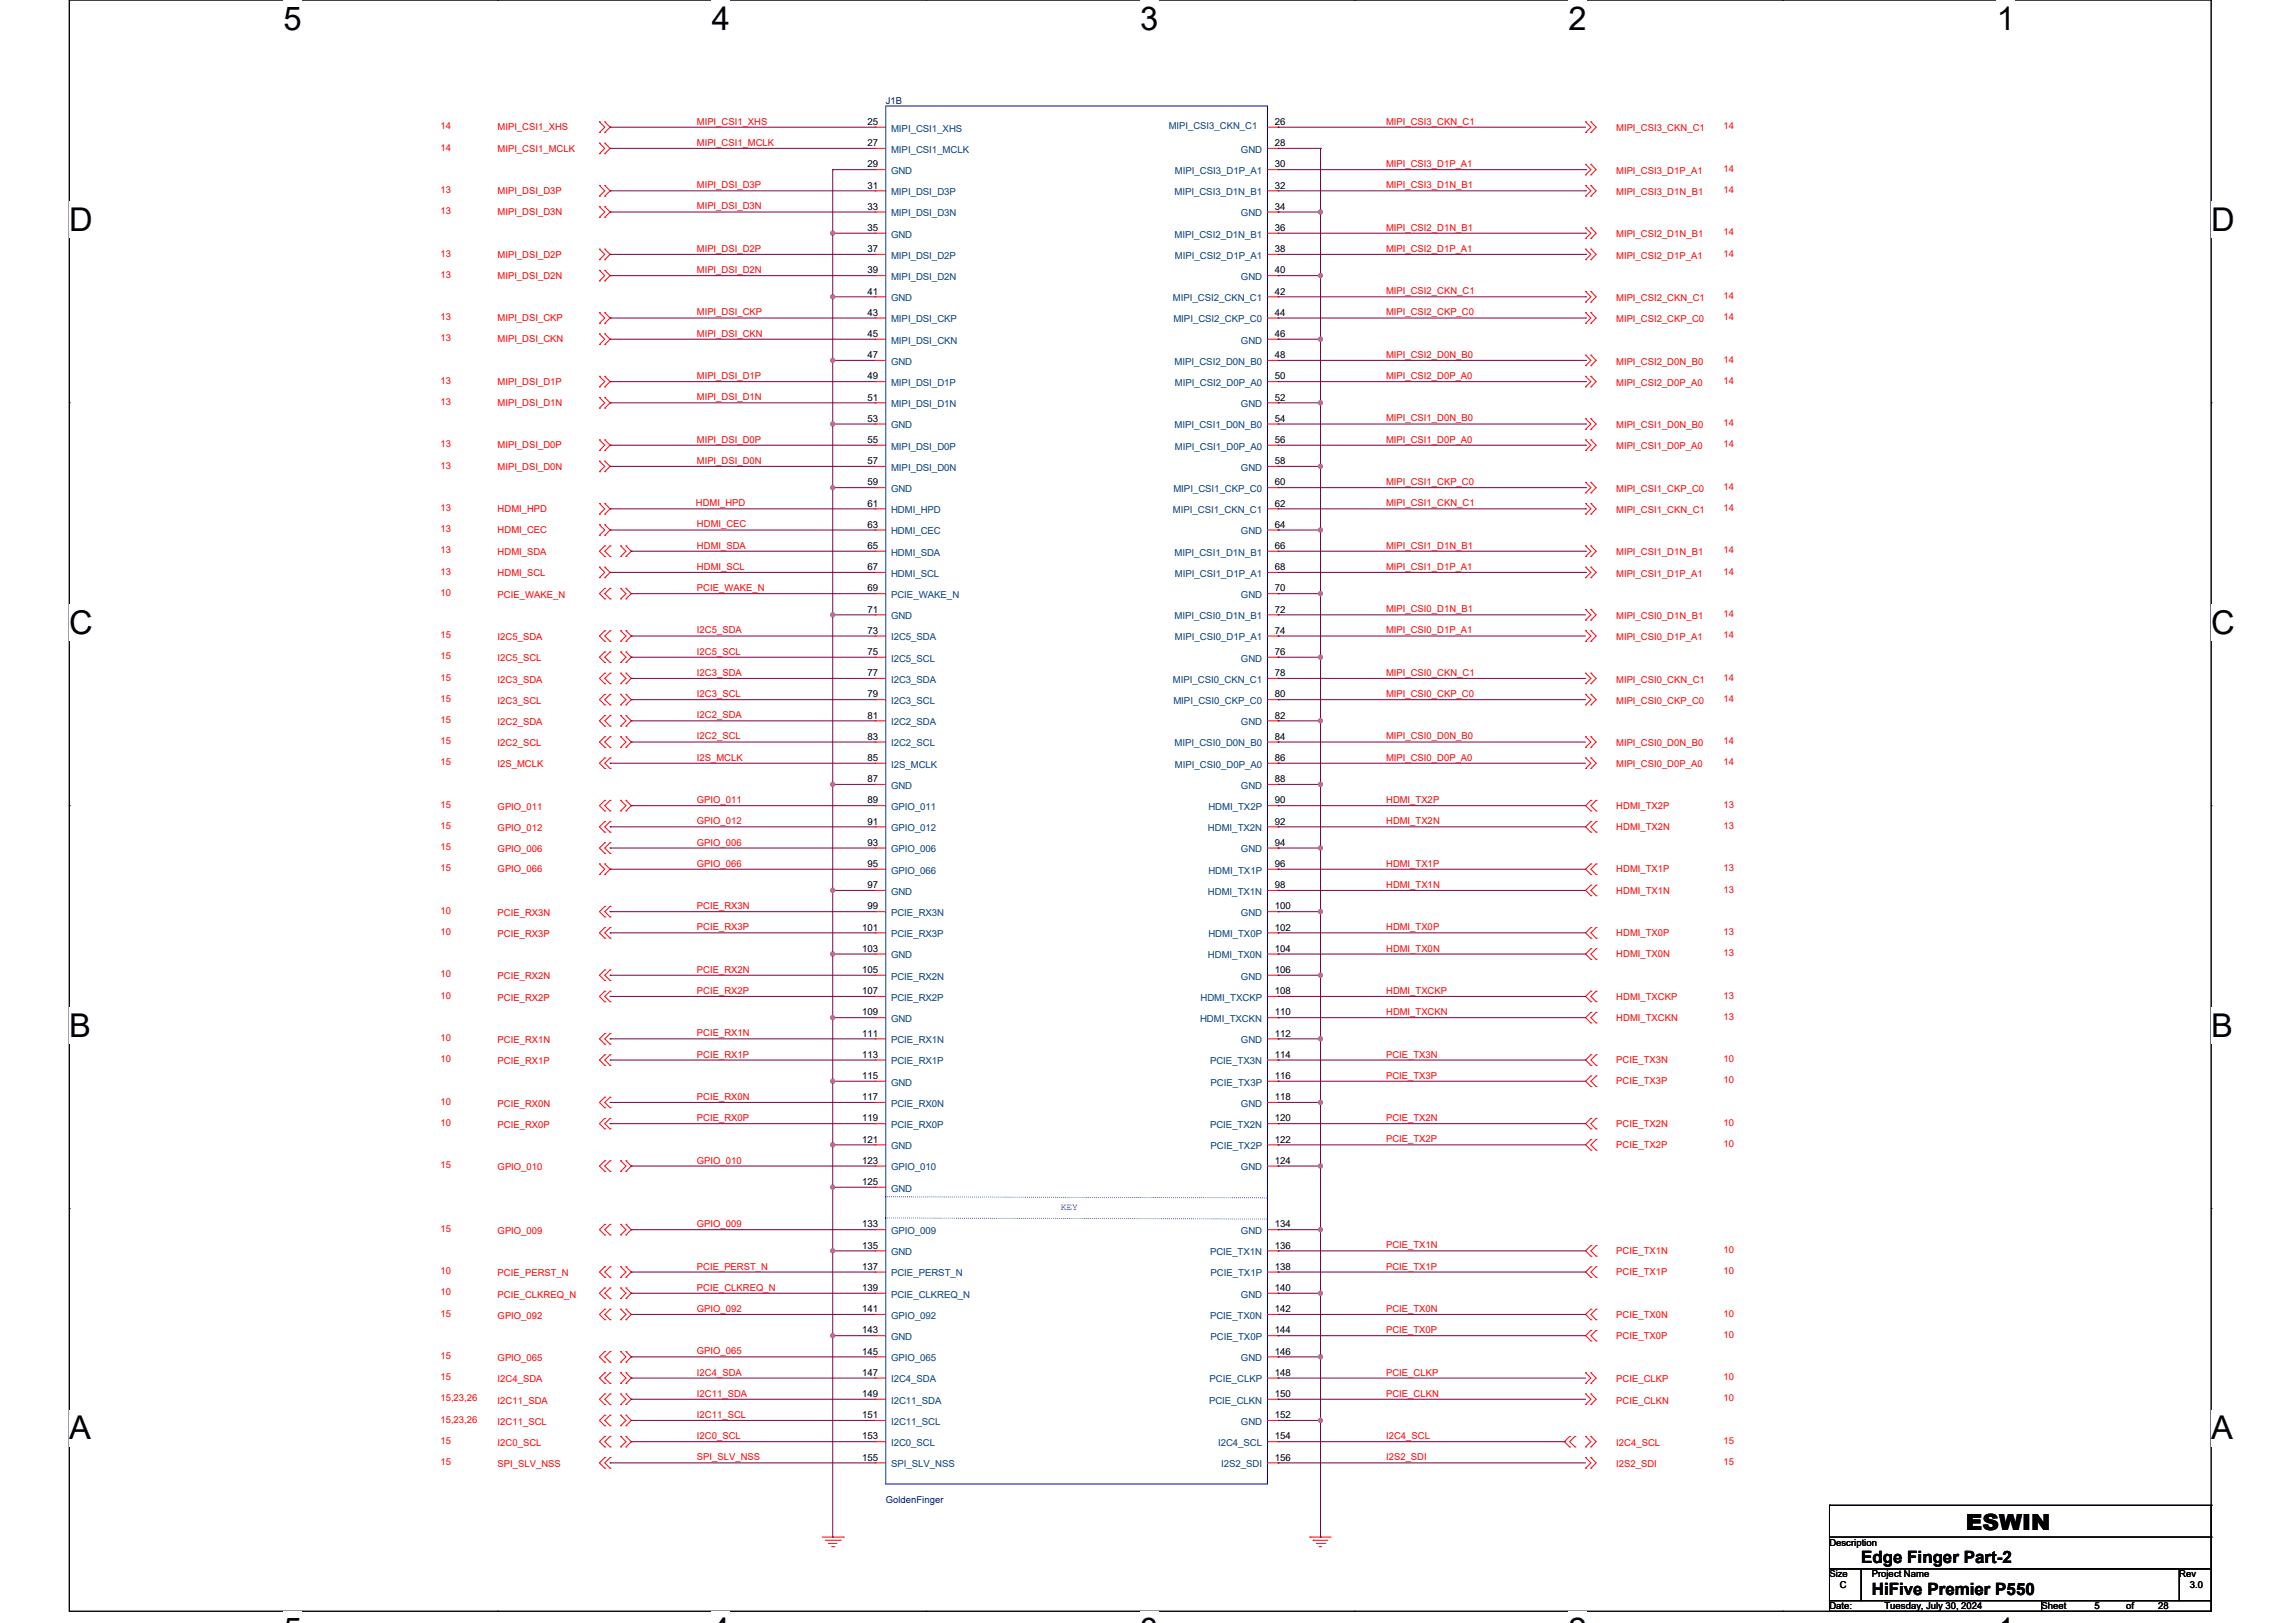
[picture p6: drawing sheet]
<svg xmlns="http://www.w3.org/2000/svg" width="297mm" height="210mm" viewBox="0 0 297 210" stroke-linecap="round" stroke-linejoin="round" font-family="sans-serif">
<defs><g id="words">
<g font-size="4.2">
<text x="36.7" y="3.8">5</text>
<text x="92.1" y="3.8">4</text>
<text x="147.5" y="3.8">3</text>
<text x="202.9" y="3.8">2</text>
<text x="258.3" y="3.8">1</text>
<text x="9" y="29.9">D</text>
<text x="286" y="29.9">D</text>
<text x="9" y="82">C</text>
<text x="286" y="82">C</text>
<text x="9" y="134.1">B</text>
<text x="286" y="134.1">B</text>
<text x="9" y="186.2">A</text>
<text x="286" y="186.2">A</text>
</g>
<text font-size="2.9" x="254.3" y="197.9">ESWIN</text>
<g font-size="2.2">
<text x="240.8" y="202.3">Edge Finger Part-2</text>
<text x="242.1" y="206.4">HiFive Premier P550</text>
</g>
<g font-size="1.2" fill="#f00">
<text x="57" y="16.7">14</text>
<text x="64.4" y="16.9">MIPI_CSI1_XHS</text>
<text x="90.2" y="16.1">MIPI_CSI1_XHS</text>
<text x="179.3" y="16.1">MIPI_CSI3_CKN_C1</text>
<text x="209.1" y="17">MIPI_CSI3_CKN_C1</text>
<text x="222.9" y="16.7">14</text>
<text x="57" y="19.5">14</text>
<text x="64.4" y="19.6">MIPI_CSI1_MCLK</text>
<text x="90.2" y="18.9">MIPI_CSI1_MCLK</text>
<text x="179.3" y="21.6">MIPI_CSI3_D1P_A1</text>
<text x="209.1" y="22.5">MIPI_CSI3_D1P_A1</text>
<text x="222.9" y="22.2">14</text>
<text x="57" y="25">13</text>
<text x="57" y="27.7">13</text>
<text x="64.4" y="25.1">MIPI_DSI_D3P</text>
<text x="64.4" y="27.8">MIPI_DSI_D3N</text>
<text x="90.2" y="24.4">MIPI_DSI_D3P</text>
<text x="90.2" y="27.1">MIPI_DSI_D3N</text>
<text x="179.3" y="29.8">MIPI_CSI2_D1N_B1</text>
<text x="179.3" y="24.4">MIPI_CSI3_D1N_B1</text>
<text x="209.1" y="25.2">MIPI_CSI3_D1N_B1</text>
<text x="222.9" y="25">14</text>
<text x="57" y="35.9">13</text>
<text x="57" y="33.2">13</text>
<text x="64.4" y="33.3">MIPI_DSI_D2P</text>
<text x="90.2" y="35.3">MIPI_DSI_D2N</text>
<text x="90.2" y="32.6">MIPI_DSI_D2P</text>
<text x="179.3" y="32.6">MIPI_CSI2_D1P_A1</text>
<text x="209.1" y="30.7">MIPI_CSI2_D1N_B1</text>
<text x="209.1" y="33.5">MIPI_CSI2_D1P_A1</text>
<text x="222.9" y="30.4">14</text>
<text x="222.9" y="33.2">14</text>
<text x="57" y="41.4">13</text>
<text x="64.4" y="41.6">MIPI_DSI_CKP</text>
<text x="64.4" y="36.1">MIPI_DSI_D2N</text>
<text x="90.2" y="40.8">MIPI_DSI_CKP</text>
<text x="179.3" y="38.1">MIPI_CSI2_CKN_C1</text>
<text x="179.3" y="40.8">MIPI_CSI2_CKP_C0</text>
<text x="209.1" y="39">MIPI_CSI2_CKN_C1</text>
<text x="209.1" y="41.7">MIPI_CSI2_CKP_C0</text>
<text x="222.9" y="38.7">14</text>
<text x="222.9" y="41.4">14</text>
<text x="57" y="44.2">13</text>
<text x="64.4" y="44.3">MIPI_DSI_CKN</text>
<text x="90.2" y="43.6">MIPI_DSI_CKN</text>
<text x="179.3" y="46.3">MIPI_CSI2_D0N_B0</text>
<text x="209.1" y="47.2">MIPI_CSI2_D0N_B0</text>
<text x="222.9" y="46.9">14</text>
<text x="57" y="49.7">13</text>
<text x="57" y="52.4">13</text>
<text x="64.4" y="49.8">MIPI_DSI_D1P</text>
<text x="64.4" y="52.5">MIPI_DSI_D1N</text>
<text x="90.2" y="49.1">MIPI_DSI_D1P</text>
<text x="90.2" y="51.8">MIPI_DSI_D1N</text>
<text x="179.3" y="49.1">MIPI_CSI2_D0P_A0</text>
<text x="209.1" y="49.9">MIPI_CSI2_D0P_A0</text>
<text x="222.9" y="49.7">14</text>
<text x="57" y="57.9">13</text>
<text x="64.4" y="58">MIPI_DSI_D0P</text>
<text x="90.2" y="57.3">MIPI_DSI_D0P</text>
<text x="179.3" y="54.5">MIPI_CSI1_D0N_B0</text>
<text x="179.3" y="57.3">MIPI_CSI1_D0P_A0</text>
<text x="209.1" y="55.4">MIPI_CSI1_D0N_B0</text>
<text x="209.1" y="58.2">MIPI_CSI1_D0P_A0</text>
<text x="222.9" y="55.1">14</text>
<text x="222.9" y="57.9">14</text>
<text x="57" y="60.6">13</text>
<text x="64.4" y="60.8">MIPI_DSI_D0N</text>
<text x="90" y="65.5">HDMI_HPD</text>
<text x="90.2" y="60">MIPI_DSI_D0N</text>
<text x="179.3" y="65.5">MIPI_CSI1_CKN_C1</text>
<text x="179.3" y="62.8">MIPI_CSI1_CKP_C0</text>
<text x="209.1" y="63.6">MIPI_CSI1_CKP_C0</text>
<text x="222.9" y="63.4">14</text>
<text x="57" y="66.1">13</text>
<text x="57" y="71.6">13</text>
<text x="57" y="68.9">13</text>
<text x="64.4" y="66.3">HDMI_HPD</text>
<text x="64.4" y="71.9">HDMI_SDA</text>
<text x="64.4" y="69">HDMI_CEC</text>
<text x="90.2" y="68.3">HDMI_CEC</text>
<text x="90.2" y="71">HDMI_SDA</text>
<text x="179.3" y="71">MIPI_CSI1_D1N_B1</text>
<text x="209.1" y="66.4">MIPI_CSI1_CKN_C1</text>
<text x="209.1" y="71.9">MIPI_CSI1_D1N_B1</text>
<text x="222.9" y="66.1">14</text>
<text x="222.9" y="71.6">14</text>
<text x="57" y="74.3">13</text>
<text x="57" y="77.1">10</text>
<text x="64.4" y="74.5">HDMI_SCL</text>
<text x="64.4" y="77.4">PCIE_WAKE_N</text>
<text x="90.2" y="73.7">HDMI_SCL</text>
<text x="90.2" y="76.5">PCIE_WAKE_N</text>
<text x="179.3" y="73.7">MIPI_CSI1_D1P_A1</text>
<text x="209.1" y="74.6">MIPI_CSI1_D1P_A1</text>
<text x="222.9" y="74.3">14</text>
<text x="57" y="82.6">15</text>
<text x="64.4" y="82.8">I2C5_SDA</text>
<text x="90.2" y="82">I2C5_SDA</text>
<text x="179.3" y="79.2">MIPI_CSI0_D1N_B1</text>
<text x="179.3" y="82">MIPI_CSI0_D1P_A1</text>
<text x="209.1" y="80.1">MIPI_CSI0_D1N_B1</text>
<text x="209.1" y="82.8">MIPI_CSI0_D1P_A1</text>
<text x="222.9" y="79.8">14</text>
<text x="222.9" y="82.6">14</text>
<text x="57" y="85.3">15</text>
<text x="57" y="88.1">15</text>
<text x="64.4" y="85.6">I2C5_SCL</text>
<text x="64.4" y="88.3">I2C3_SDA</text>
<text x="90.2" y="84.7">I2C5_SCL</text>
<text x="90.2" y="87.5">I2C3_SDA</text>
<text x="179.3" y="87.5">MIPI_CSI0_CKN_C1</text>
<text x="209.1" y="88.3">MIPI_CSI0_CKN_C1</text>
<text x="222.9" y="88.1">14</text>
<text x="57" y="90.8">15</text>
<text x="57" y="93.5">15</text>
<text x="64.4" y="91.1">I2C3_SCL</text>
<text x="64.4" y="93.8">I2C2_SDA</text>
<text x="90.2" y="90.2">I2C3_SCL</text>
<text x="90.2" y="92.9">I2C2_SDA</text>
<text x="90.2" y="95.7">I2C2_SCL</text>
<text x="179.3" y="90.2">MIPI_CSI0_CKP_C0</text>
<text x="179.3" y="95.7">MIPI_CSI0_D0N_B0</text>
<text x="209.1" y="91.1">MIPI_CSI0_CKP_C0</text>
<text x="222.9" y="90.8">14</text>
<text x="57" y="96.3">15</text>
<text x="57" y="99">15</text>
<text x="64.4" y="96.6">I2C2_SCL</text>
<text x="64.4" y="99.3">I2S_MCLK</text>
<text x="90.2" y="98.4">I2S_MCLK</text>
<text x="179.3" y="98.4">MIPI_CSI0_D0P_A0</text>
<text x="209.1" y="96.6">MIPI_CSI0_D0N_B0</text>
<text x="209.1" y="99.3">MIPI_CSI0_D0P_A0</text>
<text x="222.9" y="96.3">14</text>
<text x="222.9" y="99">14</text>
<text x="57" y="104.5">15</text>
<text x="57" y="107.3">15</text>
<text x="64.4" y="104.8">GPIO_011</text>
<text x="64.4" y="107.5">GPIO_012</text>
<text x="90.2" y="103.9">GPIO_011</text>
<text x="90.2" y="106.7">GPIO_012</text>
<text x="179.3" y="103.9">HDMI_TX2P</text>
<text x="179.3" y="106.7">HDMI_TX2N</text>
<text x="209.1" y="104.7">HDMI_TX2P</text>
<text x="209.1" y="107.4">HDMI_TX2N</text>
<text x="222.9" y="104.5">13</text>
<text x="222.9" y="107.3">13</text>
<text x="57" y="110">15</text>
<text x="57" y="112.7">15</text>
<text x="64.4" y="110.3">GPIO_006</text>
<text x="64.4" y="112.9">GPIO_066</text>
<text x="90.2" y="109.4">GPIO_006</text>
<text x="90.2" y="112.1">GPIO_066</text>
<text x="179.3" y="112.1">HDMI_TX1P</text>
<text x="209.1" y="112.9">HDMI_TX1P</text>
<text x="222.9" y="112.7">13</text>
<text x="57" y="118.2">10</text>
<text x="64.4" y="118.5">PCIE_RX3N</text>
<text x="90.2" y="117.6">PCIE_RX3N</text>
<text x="179.3" y="114.9">HDMI_TX1N</text>
<text x="209.1" y="115.6">HDMI_TX1N</text>
<text x="222.9" y="115.5">13</text>
<text x="57" y="121">10</text>
<text x="64.4" y="121.3">PCIE_RX3P</text>
<text x="90.2" y="120.4">PCIE_RX3P</text>
<text x="90.2" y="125.9">PCIE_RX2N</text>
<text x="179.3" y="120.4">HDMI_TX0P</text>
<text x="179.3" y="123.1">HDMI_TX0N</text>
<text x="209.1" y="121.1">HDMI_TX0P</text>
<text x="209.1" y="123.9">HDMI_TX0N</text>
<text x="222.9" y="121">13</text>
<text x="222.9" y="123.7">13</text>
<text x="57" y="126.5">10</text>
<text x="57" y="129.2">10</text>
<text x="64.4" y="126.7">PCIE_RX2N</text>
<text x="64.4" y="129.5">PCIE_RX2P</text>
<text x="90.2" y="128.6">PCIE_RX2P</text>
<text x="179.3" y="128.6">HDMI_TXCKP</text>
<text x="179.3" y="131.3">HDMI_TXCKN</text>
<text x="209.1" y="129.3">HDMI_TXCKP</text>
<text x="222.9" y="129.2">13</text>
<text x="222.9" y="132">13</text>
<text x="57" y="134.7">10</text>
<text x="57" y="137.4">10</text>
<text x="64.4" y="135">PCIE_RX1N</text>
<text x="64.4" y="137.7">PCIE_RX1P</text>
<text x="90.2" y="134.1">PCIE_RX1N</text>
<text x="90.2" y="136.8">PCIE_RX1P</text>
<text x="179.3" y="136.8">PCIE_TX3N</text>
<text x="209.1" y="132.1">HDMI_TXCKN</text>
<text x="209.1" y="137.6">PCIE_TX3N</text>
<text x="222.9" y="137.4">10</text>
<text x="57" y="142.9">10</text>
<text x="64.4" y="143.2">PCIE_RX0N</text>
<text x="90.2" y="142.3">PCIE_RX0N</text>
<text x="179.3" y="139.6">PCIE_TX3P</text>
<text x="209.1" y="140.3">PCIE_TX3P</text>
<text x="222.9" y="140.2">10</text>
<text x="57" y="145.7">10</text>
<text x="64.4" y="145.9">PCIE_RX0P</text>
<text x="90.2" y="145.1">PCIE_RX0P</text>
<text x="179.3" y="145.1">PCIE_TX2N</text>
<text x="179.3" y="147.8">PCIE_TX2P</text>
<text x="209.1" y="145.8">PCIE_TX2N</text>
<text x="209.1" y="148.5">PCIE_TX2P</text>
<text x="222.9" y="145.7">10</text>
<text x="222.9" y="148.4">10</text>
<text x="57" y="151.2">15</text>
<text x="64.4" y="151.4">GPIO_010</text>
<text x="90.2" y="150.5">GPIO_010</text>
<text x="57" y="159.4">15</text>
<text x="64.4" y="159.7">GPIO_009</text>
<text x="90.2" y="158.8">GPIO_009</text>
<text x="179.3" y="161.5">PCIE_TX1N</text>
<text x="57" y="164.9">10</text>
<text x="57" y="167.6">10</text>
<text x="64.4" y="165.1">PCIE_PERST_N</text>
<text x="64.4" y="167.9">PCIE_CLKREQ_N</text>
<text x="90.2" y="164.3">PCIE_PERST_N</text>
<text x="90.2" y="167">PCIE_CLKREQ_N</text>
<text x="179.3" y="164.3">PCIE_TX1P</text>
<text x="209.1" y="162.3">PCIE_TX1N</text>
<text x="209.1" y="165">PCIE_TX1P</text>
<text x="222.9" y="162.1">10</text>
<text x="222.9" y="164.9">10</text>
<text x="57" y="170.4">15</text>
<text x="64.4" y="170.6">GPIO_092</text>
<text x="90.2" y="169.7">GPIO_092</text>
<text x="179.3" y="169.7">PCIE_TX0N</text>
<text x="179.3" y="172.5">PCIE_TX0P</text>
<text x="209.1" y="170.5">PCIE_TX0N</text>
<text x="209.1" y="173.2">PCIE_TX0P</text>
<text x="222.9" y="170.4">10</text>
<text x="222.9" y="173.1">10</text>
<text x="57" y="175.8">15</text>
<text x="57" y="178.6">15</text>
<text x="64.4" y="176.1">GPIO_065</text>
<text x="64.4" y="178.9">I2C4_SDA</text>
<text x="90.2" y="175.2">GPIO_065</text>
<text x="90.2" y="178">I2C4_SDA</text>
<text x="179.3" y="178">PCIE_CLKP</text>
<text x="209.1" y="178.9">PCIE_CLKP</text>
<text x="222.9" y="178.6">10</text>
<text x="57" y="184.1">15,23,26</text>
<text x="57" y="181.3">15,23,26</text>
<text x="64.4" y="184.4">I2C11_SCL</text>
<text x="64.4" y="181.6">I2C11_SDA</text>
<text x="90.2" y="183.5">I2C11_SCL</text>
<text x="90.2" y="180.7">I2C11_SDA</text>
<text x="179.3" y="180.7">PCIE_CLKN</text>
<text x="209.1" y="181.6">PCIE_CLKN</text>
<text x="222.9" y="181.3">10</text>
<text x="57" y="189.6">15</text>
<text x="57" y="186.8">15</text>
<text x="64.4" y="189.8">SPI_SLV_NSS</text>
<text x="64.4" y="187.1">I2C0_SCL</text>
<text x="90.2" y="189">SPI_SLV_NSS</text>
<text x="90.2" y="186.2">I2C0_SCL</text>
<text x="179.3" y="186.2">I2C4_SCL</text>
<text x="179.3" y="189">I2S2_SDI</text>
<text x="209.1" y="189.8">I2S2_SDI</text>
<text x="209.1" y="187.1">I2C4_SCL</text>
<text x="222.9" y="189.6">15</text>
<text x="222.9" y="186.8">15</text>
</g>
<g font-size="1.2">
<text x="112.2" y="16.2">25</text>
<text x="164.9" y="16.2">26</text>
<text x="112.2" y="18.9">27</text>
<text x="112.2" y="21.7">29</text>
<text x="164.9" y="18.9">28</text>
<text x="164.9" y="21.7">30</text>
<text x="112.2" y="24.4">31</text>
<text x="112.2" y="27.1">33</text>
<text x="112.2" y="29.9">35</text>
<text x="164.9" y="24.4">32</text>
<text x="164.9" y="27.1">34</text>
<text x="164.9" y="29.9">36</text>
<text x="112.2" y="32.6">37</text>
<text x="112.2" y="35.4">39</text>
<text x="164.9" y="32.6">38</text>
<text x="164.9" y="35.4">40</text>
<text x="112.2" y="38.1">41</text>
<text x="112.2" y="40.9">43</text>
<text x="164.9" y="38.1">42</text>
<text x="164.9" y="40.9">44</text>
<text x="112.2" y="43.6">45</text>
<text x="112.2" y="46.3">47</text>
<text x="164.9" y="43.6">46</text>
<text x="164.9" y="46.3">48</text>
<text x="112.2" y="49.1">49</text>
<text x="112.2" y="51.8">51</text>
<text x="164.9" y="49.1">50</text>
<text x="164.9" y="51.8">52</text>
<text x="112.2" y="54.6">53</text>
<text x="112.2" y="57.3">55</text>
<text x="164.9" y="54.6">54</text>
<text x="164.9" y="57.3">56</text>
<text x="112.2" y="60.1">57</text>
<text x="112.2" y="62.8">59</text>
<text x="112.2" y="65.6">61</text>
<text x="164.9" y="60.1">58</text>
<text x="164.9" y="62.8">60</text>
<text x="164.9" y="65.6">62</text>
<text x="112.2" y="68.3">63</text>
<text x="112.2" y="71">65</text>
<text x="164.9" y="68.3">64</text>
<text x="164.9" y="71">66</text>
<text x="112.2" y="73.8">67</text>
<text x="112.2" y="76.5">69</text>
<text x="164.9" y="73.8">68</text>
<text x="164.9" y="76.5">70</text>
<text x="112.2" y="79.3">71</text>
<text x="112.2" y="82">73</text>
<text x="164.9" y="79.3">72</text>
<text x="164.9" y="82">74</text>
<text x="112.2" y="84.8">75</text>
<text x="112.2" y="87.5">77</text>
<text x="164.9" y="84.8">76</text>
<text x="164.9" y="87.5">78</text>
<text x="112.2" y="90.2">79</text>
<text x="112.2" y="93">81</text>
<text x="112.2" y="95.7">83</text>
<text x="164.9" y="90.2">80</text>
<text x="164.9" y="93">82</text>
<text x="164.9" y="95.7">84</text>
<text x="112.2" y="98.5">85</text>
<text x="112.2" y="101.2">87</text>
<text x="164.9" y="98.5">86</text>
<text x="164.9" y="101.2">88</text>
<text x="112.2" y="104">89</text>
<text x="112.2" y="106.7">91</text>
<text x="164.9" y="104">90</text>
<text x="164.9" y="106.7">92</text>
<text x="112.2" y="109.4">93</text>
<text x="112.2" y="112.2">95</text>
<text x="164.9" y="109.4">94</text>
<text x="164.9" y="112.2">96</text>
<text x="112.2" y="114.9">97</text>
<text x="112.2" y="117.7">99</text>
<text x="164.9" y="114.9">98</text>
<text x="164.9" y="117.7">100</text>
<text x="111.5" y="120.4">101</text>
<text x="111.5" y="123.2">103</text>
<text x="111.5" y="125.9">105</text>
<text x="164.9" y="120.4">102</text>
<text x="164.9" y="123.2">104</text>
<text x="164.9" y="125.9">106</text>
<text x="111.5" y="128.6">107</text>
<text x="111.5" y="131.4">109</text>
<text x="164.9" y="128.6">108</text>
<text x="164.9" y="131.4">110</text>
<text x="111.5" y="134.1">111</text>
<text x="111.5" y="136.9">113</text>
<text x="164.9" y="134.1">112</text>
<text x="164.9" y="136.9">114</text>
<text x="111.5" y="139.6">115</text>
<text x="111.5" y="142.4">117</text>
<text x="164.9" y="139.6">116</text>
<text x="164.9" y="142.4">118</text>
<text x="111.5" y="145.1">119</text>
<text x="111.5" y="147.8">121</text>
<text x="164.9" y="145.1">120</text>
<text x="164.9" y="147.8">122</text>
<text x="111.5" y="150.6">123</text>
<text x="111.5" y="153.3">125</text>
<text x="164.9" y="150.6">124</text>
<text x="111.5" y="158.8">133</text>
<text x="111.5" y="161.6">135</text>
<text x="164.9" y="158.8">134</text>
<text x="164.9" y="161.6">136</text>
<text x="111.5" y="164.3">137</text>
<text x="111.5" y="167">139</text>
<text x="164.9" y="164.3">138</text>
<text x="164.9" y="167">140</text>
<text x="111.5" y="169.8">141</text>
<text x="111.5" y="172.5">143</text>
<text x="164.9" y="169.8">142</text>
<text x="164.9" y="172.5">144</text>
<text x="111.5" y="175.3">145</text>
<text x="111.5" y="178">147</text>
<text x="164.9" y="175.3">146</text>
<text x="164.9" y="178">148</text>
<text x="111.5" y="180.8">149</text>
<text x="111.5" y="183.5">151</text>
<text x="164.9" y="180.8">150</text>
<text x="164.9" y="183.5">152</text>
<text x="111.5" y="186.3">153</text>
<text x="111.5" y="189">155</text>
<text x="164.9" y="186.3">154</text>
<text x="164.9" y="189">156</text>
<text x="236.6" y="200">Description</text>
<text x="236.6" y="204.1">Size</text>
<text x="236.6" y="208.2">Date:</text>
<text x="238" y="205.5">C</text>
<text x="242.1" y="204.1">Project Name</text>
<text x="243.8" y="208.2">Tuesday, July 30, 2024</text>
<text x="264.1" y="208.2">Sheet</text>
<text x="270.9" y="208.2">5</text>
<text x="275" y="208.2">of</text>
<text x="279.2" y="208.2">28</text>
<text x="281.9" y="204.1">Rev</text>
<text x="283.3" y="205.5">3.0</text>
</g>
<g font-size="1.2" fill="#000080">
<text x="114.6" y="13.4">J1B</text>
<text x="114.6" y="194.5">GoldenFinger</text>
</g>
<g font-size="1.2" fill="#004080">
<text x="115.3" y="17">MIPI_CSI1_XHS</text>
<text x="151.2" y="16.7">MIPI_CSI3_CKN_C1</text>
<text x="115.3" y="19.8">MIPI_CSI1_MCLK</text>
<text x="115.3" y="22.5">GND</text>
<text x="152" y="22.5">MIPI_CSI3_D1P_A1</text>
<text x="160.5" y="19.8">GND</text>
<text x="115.3" y="25.3">MIPI_DSI_D3P</text>
<text x="115.3" y="28">MIPI_DSI_D3N</text>
<text x="151.9" y="25.3">MIPI_CSI3_D1N_B1</text>
<text x="160.5" y="28">GND</text>
<text x="115.3" y="30.7">GND</text>
<text x="115.3" y="33.5">MIPI_DSI_D2P</text>
<text x="151.9" y="30.7">MIPI_CSI2_D1N_B1</text>
<text x="152" y="33.5">MIPI_CSI2_D1P_A1</text>
<text x="115.3" y="36.2">MIPI_DSI_D2N</text>
<text x="115.3" y="39">GND</text>
<text x="115.3" y="41.7">MIPI_DSI_CKP</text>
<text x="151.7" y="39">MIPI_CSI2_CKN_C1</text>
<text x="151.8" y="41.7">MIPI_CSI2_CKP_C0</text>
<text x="160.5" y="36.2">GND</text>
<text x="115.3" y="44.4">MIPI_DSI_CKN</text>
<text x="115.3" y="47.2">GND</text>
<text x="151.9" y="47.2">MIPI_CSI2_D0N_B0</text>
<text x="160.5" y="44.4">GND</text>
<text x="115.3" y="49.9">MIPI_DSI_D1P</text>
<text x="115.3" y="52.7">MIPI_DSI_D1N</text>
<text x="152" y="49.9">MIPI_CSI2_D0P_A0</text>
<text x="160.5" y="52.7">GND</text>
<text x="115.3" y="55.4">GND</text>
<text x="115.3" y="58.2">MIPI_DSI_D0P</text>
<text x="151.9" y="55.4">MIPI_CSI1_D0N_B0</text>
<text x="152" y="58.2">MIPI_CSI1_D0P_A0</text>
<text x="115.3" y="60.9">MIPI_DSI_D0N</text>
<text x="115.3" y="63.7">GND</text>
<text x="151.8" y="63.7">MIPI_CSI1_CKP_C0</text>
<text x="160.5" y="60.9">GND</text>
<text x="115.3" y="66.4">HDMI_HPD</text>
<text x="115.3" y="69.1">HDMI_CEC</text>
<text x="115.3" y="71.9">HDMI_SDA</text>
<text x="151.7" y="66.4">MIPI_CSI1_CKN_C1</text>
<text x="151.9" y="71.9">MIPI_CSI1_D1N_B1</text>
<text x="160.5" y="69.1">GND</text>
<text x="115.3" y="74.6">HDMI_SCL</text>
<text x="115.3" y="77.4">PCIE_WAKE_N</text>
<text x="152" y="74.6">MIPI_CSI1_D1P_A1</text>
<text x="160.5" y="77.4">GND</text>
<text x="115.3" y="80.1">GND</text>
<text x="115.3" y="82.9">I2C5_SDA</text>
<text x="151.9" y="80.1">MIPI_CSI0_D1N_B1</text>
<text x="152" y="82.9">MIPI_CSI0_D1P_A1</text>
<text x="115.3" y="85.6">I2C5_SCL</text>
<text x="115.3" y="88.3">I2C3_SDA</text>
<text x="151.7" y="88.3">MIPI_CSI0_CKN_C1</text>
<text x="160.5" y="85.6">GND</text>
<text x="115.3" y="91.1">I2C3_SCL</text>
<text x="115.3" y="93.8">I2C2_SDA</text>
<text x="151.8" y="91.1">MIPI_CSI0_CKP_C0</text>
<text x="160.5" y="93.8">GND</text>
<text x="115.3" y="96.6">I2C2_SCL</text>
<text x="115.3" y="99.3">I2S_MCLK</text>
<text x="151.9" y="96.6">MIPI_CSI0_D0N_B0</text>
<text x="152" y="99.3">MIPI_CSI0_D0P_A0</text>
<text x="115.3" y="102.1">GND</text>
<text x="115.3" y="104.8">GPIO_011</text>
<text x="115.3" y="107.5">GPIO_012</text>
<text x="156.3" y="107.5">HDMI_TX2N</text>
<text x="156.3" y="104.8">HDMI_TX2P</text>
<text x="160.5" y="102.1">GND</text>
<text x="115.3" y="110.3">GPIO_006</text>
<text x="115.3" y="113">GPIO_066</text>
<text x="156.3" y="113">HDMI_TX1P</text>
<text x="160.5" y="110.3">GND</text>
<text x="115.3" y="115.8">GND</text>
<text x="115.3" y="118.5">PCIE_RX3N</text>
<text x="156.3" y="115.8">HDMI_TX1N</text>
<text x="160.5" y="118.5">GND</text>
<text x="115.3" y="121.3">PCIE_RX3P</text>
<text x="115.3" y="124">GND</text>
<text x="156.3" y="124">HDMI_TX0N</text>
<text x="156.3" y="121.3">HDMI_TX0P</text>
<text x="115.3" y="126.7">PCIE_RX2N</text>
<text x="115.3" y="129.5">PCIE_RX2P</text>
<text x="155.3" y="129.5">HDMI_TXCKP</text>
<text x="160.5" y="126.7">GND</text>
<text x="115.3" y="132.2">GND</text>
<text x="115.3" y="135">PCIE_RX1N</text>
<text x="115.3" y="137.7">PCIE_RX1P</text>
<text x="155.2" y="132.2">HDMI_TXCKN</text>
<text x="156.5" y="137.7">PCIE_TX3N</text>
<text x="160.5" y="135">GND</text>
<text x="115.3" y="140.5">GND</text>
<text x="115.3" y="143.2">PCIE_RX0N</text>
<text x="156.6" y="140.5">PCIE_TX3P</text>
<text x="160.5" y="143.2">GND</text>
<text x="115.3" y="146">PCIE_RX0P</text>
<text x="115.3" y="148.7">GND</text>
<text x="156.5" y="146">PCIE_TX2N</text>
<text x="156.6" y="148.7">PCIE_TX2P</text>
<text x="115.3" y="151.4">GPIO_010</text>
<text x="115.3" y="154.2">GND</text>
<text x="160.5" y="151.4">GND</text>
<text x="115.3" y="159.7">GPIO_009</text>
<text x="160.5" y="159.7">GND</text>
<text x="115.3" y="162.4">GND</text>
<text x="115.3" y="165.2">PCIE_PERST_N</text>
<text x="115.3" y="167.9">PCIE_CLKREQ_N</text>
<text x="156.5" y="162.4">PCIE_TX1N</text>
<text x="156.6" y="165.2">PCIE_TX1P</text>
<text x="160.5" y="167.9">GND</text>
<text x="115.3" y="170.6">GPIO_092</text>
<text x="115.3" y="173.4">GND</text>
<text x="156.5" y="170.6">PCIE_TX0N</text>
<text x="156.6" y="173.4">PCIE_TX0P</text>
<text x="115.3" y="176.1">GPIO_065</text>
<text x="115.3" y="178.9">I2C4_SDA</text>
<text x="156.5" y="178.9">PCIE_CLKP</text>
<text x="160.5" y="176.1">GND</text>
<text x="115.3" y="181.6">I2C11_SDA</text>
<text x="115.3" y="184.4">I2C11_SCL</text>
<text x="156.4" y="181.6">PCIE_CLKN</text>
<text x="160.5" y="184.4">GND</text>
<text x="115.3" y="187.1">I2C0_SCL</text>
<text x="115.3" y="189.8">SPI_SLV_NSS</text>
<text x="157.6" y="187.1">I2C4_SCL</text>
<text x="158" y="189.8">I2S2_SDI</text>
</g>
<text font-size="1.2" fill="#00f" x="137.2" y="156.5">KEY</text>
</g></defs>
<path d="M9 0h277v208.5h-277z" fill="none" stroke="#000" stroke-width=".13"/>
<g fill="#fff">
<path d="M36.7 0h2.3v4.7h-2.3z"/>
<path d="M36.7 208.5h2.3v1.5h-2.3z"/>
</g>
<path d="M64.4 0h.1M64.4 208.5h.1" fill="none" stroke="#000" stroke-width=".13"/>
<g fill="#fff">
<path d="M92.1 0h2.3v4.7h-2.3z"/>
<path d="M92.1 208.5h2.3v1.5h-2.3z"/>
</g>
<path d="M119.8 0h.1M119.8 208.5h.1" fill="none" stroke="#000" stroke-width=".13"/>
<g fill="#fff">
<path d="M147.5 0h2.3v4.7h-2.3z"/>
<path d="M147.5 208.5h2.3v1.5h-2.3z"/>
</g>
<path d="M175.2 0h.1M175.2 208.5h.1" fill="none" stroke="#000" stroke-width=".13"/>
<g fill="#fff">
<path d="M202.9 0h2.3v4.7h-2.3z"/>
<path d="M202.9 208.5h2.3v1.5h-2.3z"/>
</g>
<path d="M230.6 0h.1M230.6 208.5h.1" fill="none" stroke="#000" stroke-width=".13"/>
<g fill="#fff">
<path d="M258.3 0h2.4v4.7h-2.4z"/>
<path d="M258.3 208.5h2.4v1.5h-2.4z"/>
<path d="M9 26.1h3v4.7h-3z"/>
<path d="M286 26.1h3.1v4.7h-3.1z"/>
<path d="M9 78.2h3v4.7h-3z"/>
<path d="M286 78.2h3.1v4.7h-3.1z"/>
</g>
<path d="M9 52.1h.1M286 52.1h.1" fill="none" stroke="#000" stroke-width=".13"/>
<g fill="#fff">
<path d="M9 130.3h2.8v4.7h-2.8z"/>
<path d="M286 130.3h2.9v4.7h-2.9z"/>
</g>
<path d="M9 104.2h.1M286 104.2h.1" fill="none" stroke="#000" stroke-width=".13"/>
<g fill="#fff">
<path d="M9 182.4h2.8v4.7h-2.8z"/>
<path d="M286 182.4h2.9v4.7h-2.9z"/>
</g>
<g fill="none" stroke="#000" stroke-width=".13">
<path d="M9 156.4h.1M286 156.4h.1M236.7 198.9h49.3v4.1h-49.3zM236.7 194.8h.1M236.7 194.8v4.1M236.7 194.8h49.3M286 194.8h.1M286 198.9h.1M286 194.8v4.1M236.7 203h4.1v4.1h-4.1zM236.7 207.1h27.4v1.4h-27.4zM240.8 203h41.1v4.1h-41.1z"/>
<path d="M264.1 207.1h21.9v1.4h-21.9zM281.9 203h4.1v4.1h-4.1z"/>
</g>
<g fill="none" stroke="#f00" stroke-width=".13">
<path d="M77.5 17.1h.1M77.5 15.8h.1M77.5 19.9h.1M77.5 18.5h.1M77.5 15.8l.7 .7-.7 .6M77.5 18.5l.7 .7-.7 .7M78.2 15.8h.1M78.2 17.1h.1M78.2 18.5h.1M78.2 19.9h.1M78.2 15.8l.7 .7-.7 .6M78.2 18.5l.7 .7-.7 .7"/>
<path d="M113.2 16.5h.1M113.2 19.2h.1M113.2 16.5h1.4M113.2 19.2h1.4M164 16.5h1.3M164 19.2h1.3M165.3 16.5h.1M165.3 19.2h.1M205.1 17.1h.1M205.1 15.8h.1M205.1 15.8l.7 .7-.7 .6M205.8 17.1h.1"/>
<path d="M205.8 15.8h.1M205.8 15.8l.7 .7-.7 .6M77.5 25.4h.1M77.5 24h.1M77.5 28.1h.1M77.5 26.7h.1M77.5 36.3h.1M77.5 35h.1M77.5 33.6h.1M77.5 32.2h.1M77.5 24l.7 .7-.7 .7M77.5 26.7l.7 .7-.7 .7"/>
<path d="M77.5 35l.7 .7-.7 .6M77.5 32.2l.7 .7-.7 .7M78.2 24h.1M78.2 25.4h.1M78.2 26.7h.1M78.2 28.1h.1M78.2 35h.1M78.2 36.3h.1M78.2 32.2h.1M78.2 33.6h.1M78.2 24l.7 .7-.7 .7M78.2 26.7l.7 .7-.7 .7"/>
<path d="M78.2 35l.7 .7-.7 .6M78.2 32.2l.7 .7-.7 .7M113.2 21.9h.1M113.2 24.7h.1M113.2 27.4h.1M113.2 30.2h.1M113.2 32.9h.1M113.2 35.7h.1M113.2 38.4h.1M113.2 21.9h1.4M113.2 24.7h1.4M113.2 27.4h1.4"/>
<path d="M113.2 30.2h1.4M113.2 32.9h1.4M113.2 35.7h1.4M113.2 38.4h1.4M164 21.9h1.3M164 24.7h1.3M164 27.4h1.3M164 30.2h1.3M164 32.9h1.3M164 35.7h1.3M164 38.4h1.3M165.3 21.9h.1"/>
<path d="M165.3 24.7h.1M165.3 27.4h.1M165.3 30.2h.1M165.3 32.9h.1M165.3 35.7h.1M165.3 38.4h.1M205.1 30.9h.1M205.1 29.5h.1M205.1 33.6h.1M205.1 32.2h.1M205.1 39.1h.1M205.1 37.7h.1"/>
<path d="M205.1 22.6h.1M205.1 21.3h.1M205.1 25.4h.1M205.1 24h.1M205.1 29.5l.7 .7-.7 .7M205.1 32.2l.7 .7-.7 .7M205.1 37.7l.7 .7-.7 .7M205.1 21.3l.7 .6-.7 .7M205.1 24l.7 .7-.7 .7M205.8 30.9h.1M205.8 29.5h.1M205.8 33.6h.1"/>
<path d="M205.8 32.2h.1M205.8 39.1h.1M205.8 37.7h.1M205.8 22.6h.1M205.8 21.3h.1M205.8 25.4h.1M205.8 24h.1M205.8 29.5l.7 .7-.7 .7M205.8 32.2l.7 .7-.7 .7M205.8 37.7l.7 .7-.7 .7M205.8 21.3l.7 .6-.7 .7M205.8 24l.7 .7-.7 .7"/>
<path d="M77.5 41.8h.1M77.5 40.5h.1M77.5 44.6h.1M77.5 43.2h.1M77.5 50.1h.1M77.5 48.7h.1M77.5 52.8h.1M77.5 51.4h.1M77.5 59.7h.1M77.5 58.3h.1M77.5 56.9h.1M77.5 40.5l.7 .6-.7 .7"/>
<path d="M77.5 43.2l.7 .7-.7 .7M77.5 48.7l.7 .7-.7 .7M77.5 51.4l.7 .7-.7 .7M77.5 59.7l.7 .6-.7 .7M77.5 56.9l.7 .7-.7 .7M78.2 40.5h.1M78.2 41.8h.1M78.2 43.2h.1M78.2 44.6h.1M78.2 48.7h.1M78.2 50.1h.1M78.2 51.4h.1"/>
<path d="M78.2 52.8h.1M78.2 59.7h.1M78.2 56.9h.1M78.2 58.3h.1M78.2 40.5l.7 .6-.7 .7M78.2 43.2l.7 .7-.7 .7M78.2 48.7l.7 .7-.7 .7M78.2 51.4l.7 .7-.7 .7M78.2 59.7l.7 .6-.7 .7M78.2 56.9l.7 .7-.7 .7M113.2 41.1h.1M113.2 43.9h.1"/>
<path d="M113.2 46.6h.1M113.2 49.4h.1M113.2 52.1h.1M113.2 54.9h.1M113.2 57.6h.1M113.2 41.1h1.4M113.2 43.9h1.4M113.2 46.6h1.4M113.2 49.4h1.4M113.2 52.1h1.4M113.2 54.9h1.4M113.2 57.6h1.4"/>
<path d="M164 41.1h1.3M164 43.9h1.3M164 46.6h1.3M164 49.4h1.3M164 52.1h1.3M164 54.9h1.3M164 57.6h1.3M165.3 41.1h.1M165.3 43.9h.1M165.3 46.6h.1M165.3 49.4h.1M165.3 52.1h.1"/>
<path d="M165.3 54.9h.1M165.3 57.6h.1M205.1 41.8h.1M205.1 40.5h.1M205.1 47.3h.1M205.1 46h.1M205.1 50.1h.1M205.1 48.7h.1M205.1 55.6h.1M205.1 54.2h.1M205.1 58.3h.1M205.1 56.9h.1"/>
<path d="M205.1 40.5l.7 .6-.7 .7M205.1 46l.7 .6-.7 .7M205.1 48.7l.7 .7-.7 .7M205.1 54.2l.7 .7-.7 .7M205.1 56.9l.7 .7-.7 .7M205.8 41.8h.1M205.8 40.5h.1M205.8 47.3h.1M205.8 46h.1M205.8 50.1h.1M205.8 48.7h.1M205.8 55.6h.1"/>
<path d="M205.8 54.2h.1M205.8 58.3h.1M205.8 56.9h.1M205.8 40.5l.7 .6-.7 .7M205.8 46l.7 .6-.7 .7M205.8 48.7l.7 .7-.7 .7M205.8 54.2l.7 .7-.7 .7M205.8 56.9l.7 .7-.7 .7M77.5 66.5h.1M77.5 65.2h.1M77.5 74.8h.1M77.5 73.4h.1"/>
<path d="M77.5 69.3h.1M77.5 67.9h.1M77.5 61h.1M77.5 65.2l.7 .6-.7 .7M77.5 73.4l.7 .7-.7 .7M77.5 67.9l.7 .7-.7 .7M78.2 65.2h.1M78.2 66.5h.1M78.2 73.4h.1M78.2 74.8h.1M78.2 72h.1M78.2 70.6h.1"/>
<path d="M78.2 67.9h.1M78.2 69.3h.1M78.2 77.5h.1M78.2 76.1h.1M78.2 61h.1M78.2 65.2l.7 .6-.7 .7M78.2 73.4l.7 .7-.7 .7M78.2 70.6l-.7 .7 .7 .7M78.2 67.9l.7 .7-.7 .7M78.2 76.1l-.7 .7 .7 .7M78.9 72h.1M78.9 70.6h.1"/>
<path d="M78.9 77.5h.1M78.9 76.1h.1M78.9 70.6l-.7 .7 .7 .7M78.9 76.1l-.7 .7 .7 .7M80.3 72h.1M80.3 70.6h.1M80.3 77.5h.1M80.3 76.1h.1M80.3 70.6l.7 .7-.7 .7M80.3 76.1l.7 .7-.7 .7M81 70.6h.1M81 72h.1"/>
<path d="M81 76.1h.1M81 77.5h.1M81 70.6l.7 .7-.7 .7M81 76.1l.7 .7-.7 .7M113.2 60.3h.1M113.2 63.1h.1M113.2 65.8h.1M113.2 68.6h.1M113.2 71.3h.1M113.2 74.1h.1M113.2 76.8h.1M113.2 79.6h.1"/>
<path d="M113.2 60.3h1.4M113.2 63.1h1.4M113.2 65.8h1.4M113.2 68.6h1.4M113.2 71.3h1.4M113.2 74.1h1.4M113.2 76.8h1.4M113.2 79.6h1.4M164 60.3h1.3M164 63.1h1.3M164 65.8h1.3M164 68.6h1.3"/>
<path d="M164 71.3h1.3M164 74.1h1.3M164 76.8h1.3M164 79.6h1.3M165.3 60.3h.1M165.3 63.1h.1M165.3 65.8h.1M165.3 68.6h.1M165.3 71.3h.1M165.3 74.1h.1M165.3 76.8h.1M165.3 79.6h.1"/>
<path d="M205.1 63.8h.1M205.1 62.4h.1M205.1 66.5h.1M205.1 65.2h.1M205.1 72h.1M205.1 70.6h.1M205.1 74.8h.1M205.1 73.4h.1M205.1 78.9h.1M205.1 62.4l.7 .7-.7 .7M205.1 65.2l.7 .6-.7 .7M205.1 70.6l.7 .7-.7 .7"/>
<path d="M205.1 73.4l.7 .7-.7 .7M205.1 78.9l.7 .7-.7 .6M205.8 63.8h.1M205.8 62.4h.1M205.8 66.5h.1M205.8 65.2h.1M205.8 72h.1M205.8 70.6h.1M205.8 74.8h.1M205.8 73.4h.1M205.8 78.9h.1M205.8 62.4l.7 .7-.7 .7"/>
<path d="M205.8 65.2l.7 .6-.7 .7M205.8 70.6l.7 .7-.7 .7M205.8 73.4l.7 .7-.7 .7M205.8 78.9l.7 .7-.7 .6M78.2 83h.1M78.2 81.6h.1M78.2 85.7h.1M78.2 84.3h.1M78.2 88.5h.1M78.2 87.1h.1M78.2 91.2h.1M78.2 89.8h.1"/>
<path d="M78.2 94h.1M78.2 92.6h.1M78.2 96.7h.1M78.2 95.3h.1M78.2 99.4h.1M78.2 98.1h.1M78.2 81.6l-.7 .7 .7 .7M78.2 84.3l-.7 .7 .7 .7M78.2 87.1l-.7 .7 .7 .7M78.2 89.8l-.7 .7 .7 .7M78.2 92.6l-.7 .7 .7 .7M78.2 95.3l-.7 .7 .7 .7"/>
<path d="M78.2 98.1l-.7 .7 .7 .6M78.9 83h.1M78.9 81.6h.1M78.9 85.7h.1M78.9 84.3h.1M78.9 88.5h.1M78.9 87.1h.1M78.9 91.2h.1M78.9 89.8h.1M78.9 94h.1M78.9 92.6h.1M78.9 96.7h.1"/>
<path d="M78.9 95.3h.1M78.9 99.4h.1M78.9 98.1h.1M78.9 84.3l-.7 .7 .7 .7M78.9 81.6l-.7 .7 .7 .7M78.9 89.8l-.7 .7 .7 .7M78.9 87.1l-.7 .7 .7 .7M78.9 95.3l-.7 .7 .7 .7M78.9 92.6l-.7 .7 .7 .7M78.9 98.1l-.7 .7 .7 .6M80.3 83h.1M80.3 81.6h.1"/>
<path d="M80.3 85.7h.1M80.3 84.3h.1M80.3 88.5h.1M80.3 87.1h.1M80.3 91.2h.1M80.3 89.8h.1M80.3 94h.1M80.3 92.6h.1M80.3 96.7h.1M80.3 95.3h.1M80.3 81.6l.7 .7-.7 .7M80.3 84.3l.7 .7-.7 .7"/>
<path d="M80.3 87.1l.7 .7-.7 .7M80.3 89.8l.7 .7-.7 .7M80.3 92.6l.7 .7-.7 .7M80.3 95.3l.7 .7-.7 .7M81 81.6h.1M81 83h.1M81 84.3h.1M81 85.7h.1M81 87.1h.1M81 88.5h.1M81 89.8h.1M81 91.2h.1"/>
<path d="M81 92.6h.1M81 94h.1M81 95.3h.1M81 96.7h.1M81 81.6l.7 .7-.7 .7M81 84.3l.7 .7-.7 .7M81 87.1l.7 .7-.7 .7M81 89.8l.7 .7-.7 .7M81 92.6l.7 .7-.7 .7M81 95.3l.7 .7-.7 .7M113.2 82.3h.1M113.2 85h.1"/>
<path d="M113.2 87.8h.1M113.2 90.5h.1M113.2 93.3h.1M113.2 96h.1M113.2 98.8h.1M113.2 82.3h1.4M113.2 85h1.4M113.2 87.8h1.4M113.2 90.5h1.4M113.2 93.3h1.4M113.2 96h1.4M113.2 98.8h1.4"/>
<path d="M164 82.3h1.3M164 85h1.3M164 87.8h1.3M164 90.5h1.3M164 93.3h1.3M164 96h1.3M164 98.8h1.3M165.3 82.3h.1M165.3 85h.1M165.3 87.8h.1M165.3 90.5h.1M165.3 93.3h.1"/>
<path d="M165.3 96h.1M165.3 98.8h.1M205.1 80.2h.1M205.1 83h.1M205.1 81.6h.1M205.1 88.5h.1M205.1 87.1h.1M205.1 91.2h.1M205.1 89.8h.1M205.1 96.7h.1M205.1 95.3h.1M205.1 99.4h.1"/>
<path d="M205.1 98.1h.1M205.1 81.6l.7 .7-.7 .7M205.1 87.1l.7 .7-.7 .7M205.1 89.8l.7 .7-.7 .7M205.1 95.3l.7 .7-.7 .7M205.1 98.1l.7 .7-.7 .6M205.8 80.2h.1M205.8 83h.1M205.8 81.6h.1M205.8 88.5h.1M205.8 87.1h.1M205.8 91.2h.1"/>
<path d="M205.8 89.8h.1M205.8 96.7h.1M205.8 95.3h.1M205.8 99.4h.1M205.8 98.1h.1M205.8 81.6l.7 .7-.7 .7M205.8 87.1l.7 .7-.7 .7M205.8 89.8l.7 .7-.7 .7M205.8 95.3l.7 .7-.7 .7M205.8 98.1l.7 .7-.7 .6M77.5 113.2h.1M77.5 111.8h.1"/>
<path d="M77.5 111.8l.7 .7-.7 .7M78.2 104.9h.1M78.2 103.6h.1M78.2 107.7h.1M78.2 106.3h.1M78.2 110.4h.1M78.2 109h.1M78.2 111.8h.1M78.2 113.2h.1M78.2 118.6h.1M78.2 117.3h.1M78.2 103.6l-.7 .6 .7 .7"/>
<path d="M78.2 106.3l-.7 .7 .7 .7M78.2 109l-.7 .7 .7 .7M78.2 111.8l.7 .7-.7 .7M78.2 117.3l-.7 .7 .7 .6M78.9 104.9h.1M78.9 103.6h.1M78.9 107.7h.1M78.9 106.3h.1M78.9 110.4h.1M78.9 109h.1M78.9 118.6h.1M78.9 117.3h.1"/>
<path d="M78.9 103.6l-.7 .6 .7 .7M78.9 106.3l-.7 .7 .7 .7M78.9 109l-.7 .7 .7 .7M78.9 117.3l-.7 .7 .7 .6M80.3 104.9h.1M80.3 103.6h.1M80.3 103.6l.7 .6-.7 .7M81 103.6h.1M81 104.9h.1M81 103.6l.7 .6-.7 .7M113.2 101.5h.1M113.2 104.2h.1"/>
<path d="M113.2 107h.1M113.2 109.7h.1M113.2 112.5h.1M113.2 115.2h.1M113.2 118h.1M113.2 101.5h1.4M113.2 104.2h1.4M113.2 107h1.4M113.2 109.7h1.4M113.2 112.5h1.4M113.2 115.2h1.4M113.2 118h1.4"/>
<path d="M164 101.5h1.3M164 104.2h1.3M164 107h1.3M164 109.7h1.3M164 112.5h1.3M164 115.2h1.3M164 118h1.3M165.3 101.5h.1M165.3 104.2h.1M165.3 107h.1M165.3 109.7h.1M165.3 112.5h.1"/>
<path d="M165.3 115.2h.1M165.3 118h.1M205.8 103.6h.1M205.8 104.9h.1M205.8 106.3h.1M205.8 107.7h.1M205.8 111.8h.1M205.8 113.2h.1M205.8 114.5h.1M205.8 115.9h.1M205.8 103.6l-.7 .6 .7 .7M205.8 106.3l-.7 .7 .7 .7"/>
<path d="M205.8 111.8l-.7 .7 .7 .7M205.8 114.5l-.7 .7 .7 .7M206.5 104.9h.1M206.5 103.6h.1M206.5 107.7h.1M206.5 106.3h.1M206.5 113.2h.1M206.5 111.8h.1M206.5 115.9h.1M206.5 114.5h.1M206.5 103.6l-.7 .6 .7 .7M206.5 106.3l-.7 .7 .7 .7"/>
<path d="M206.5 111.8l-.7 .7 .7 .7M206.5 114.5l-.7 .7 .7 .7M78.2 121.4h.1M78.2 120h.1M78.2 126.9h.1M78.2 125.5h.1M78.2 129.6h.1M78.2 128.2h.1M78.2 135.1h.1M78.2 133.7h.1M78.2 137.8h.1M78.2 136.5h.1"/>
<path d="M78.2 120l-.7 .7 .7 .7M78.2 125.5l-.7 .7 .7 .7M78.2 128.2l-.7 .7 .7 .7M78.2 133.7l-.7 .7 .7 .7M78.2 136.5l-.7 .7 .7 .6M78.9 121.4h.1M78.9 120h.1M78.9 126.9h.1M78.9 125.5h.1M78.9 129.6h.1M78.9 128.2h.1M78.9 135.1h.1"/>
<path d="M78.9 133.7h.1M78.9 137.8h.1M78.9 136.5h.1M78.9 120l-.7 .7 .7 .7M78.9 125.5l-.7 .7 .7 .7M78.9 128.2l-.7 .7 .7 .7M78.9 133.7l-.7 .7 .7 .7M78.9 136.5l-.7 .7 .7 .6M113.2 120.7h.1M113.2 123.4h.1M113.2 126.2h.1M113.2 128.9h.1"/>
<path d="M113.2 131.7h.1M113.2 134.4h.1M113.2 137.2h.1M113.2 139.9h.1M113.2 120.7h1.4M113.2 123.4h1.4M113.2 126.2h1.4M113.2 128.9h1.4M113.2 131.7h1.4M113.2 134.4h1.4M113.2 137.2h1.4M113.2 139.9h1.4"/>
<path d="M164 120.7h1.3M164 123.4h1.3M164 126.2h1.3M164 128.9h1.3M164 131.7h1.3M164 134.4h1.3M164 137.2h1.3M164 139.9h1.3M165.3 120.7h.1M165.3 123.4h.1M165.3 126.2h.1M165.3 128.9h.1"/>
<path d="M165.3 131.7h.1M165.3 134.4h.1M165.3 137.2h.1M165.3 139.9h.1M205.8 120h.1M205.8 121.4h.1M205.8 122.8h.1M205.8 124.1h.1M205.8 128.2h.1M205.8 129.6h.1M205.8 131h.1M205.8 132.4h.1"/>
<path d="M205.8 136.5h.1M205.8 137.8h.1M205.8 139.2h.1M205.8 120l-.7 .7 .7 .7M205.8 122.8l-.7 .6 .7 .7M205.8 128.2l-.7 .7 .7 .7M205.8 131l-.7 .7 .7 .7M205.8 136.5l-.7 .7 .7 .6M205.8 139.2l-.7 .7 .7 .7M206.5 121.4h.1M206.5 120h.1M206.5 124.1h.1"/>
<path d="M206.5 122.8h.1M206.5 129.6h.1M206.5 128.2h.1M206.5 132.4h.1M206.5 131h.1M206.5 137.8h.1M206.5 136.5h.1M206.5 139.2h.1M206.5 120l-.7 .7 .7 .7M206.5 122.8l-.7 .6 .7 .7M206.5 128.2l-.7 .7 .7 .7M206.5 131l-.7 .7 .7 .7"/>
<path d="M206.5 136.5l-.7 .7 .7 .6M206.5 139.2l-.7 .7 .7 .7M78.2 143.3h.1M78.2 142h.1M78.2 146.1h.1M78.2 144.7h.1M78.2 151.6h.1M78.2 150.2h.1M78.2 159.8h.1M78.2 158.4h.1M78.2 142l-.7 .6 .7 .7M78.2 144.7l-.7 .7 .7 .7"/>
<path d="M78.2 150.2l-.7 .7 .7 .7M78.2 158.4l-.7 .7 .7 .7M78.9 143.3h.1M78.9 142h.1M78.9 146.1h.1M78.9 144.7h.1M78.9 151.6h.1M78.9 150.2h.1M78.9 159.8h.1M78.9 158.4h.1M78.9 142l-.7 .6 .7 .7M78.9 144.7l-.7 .7 .7 .7"/>
<path d="M78.9 150.2l-.7 .7 .7 .7M78.9 158.4l-.7 .7 .7 .7M80.3 151.6h.1M80.3 150.2h.1M80.3 159.8h.1M80.3 158.4h.1M80.3 150.2l.7 .7-.7 .7M80.3 158.4l.7 .7-.7 .7M81 150.2h.1M81 151.6h.1M81 158.4h.1M81 159.8h.1"/>
<path d="M81 150.2l.7 .7-.7 .7M81 158.4l.7 .7-.7 .7M113.2 142.6h.1M113.2 145.4h.1M113.2 148.1h.1M113.2 150.9h.1M113.2 153.6h.1M113.2 159.1h.1M113.2 142.6h1.4M113.2 145.4h1.4M113.2 148.1h1.4M113.2 150.9h1.4"/>
<path d="M113.2 153.6h1.4M113.2 159.1h1.4M164 142.6h1.3M164 145.4h1.3M164 148.1h1.3M164 150.9h1.3M164 159.1h1.3M165.3 142.6h.1M165.3 145.4h.1M165.3 148.1h.1M165.3 150.9h.1M165.3 159.1h.1"/>
<path d="M205.8 140.6h.1M205.8 144.7h.1M205.8 146.1h.1M205.8 147.4h.1M205.8 148.8h.1M205.8 144.7l-.7 .7 .7 .7M205.8 147.4l-.7 .7 .7 .7M206.5 140.6h.1M206.5 146.1h.1M206.5 144.7h.1M206.5 148.8h.1M206.5 147.4h.1"/>
<path d="M206.5 144.7l-.7 .7 .7 .7M206.5 147.4l-.7 .7 .7 .7M78.2 165.3h.1M78.2 163.9h.1M78.2 168h.1M78.2 166.6h.1M78.2 170.8h.1M78.2 169.4h.1M78.2 176.3h.1M78.2 174.9h.1M78.2 179h.1M78.2 177.6h.1"/>
<path d="M78.2 163.9l-.7 .7 .7 .7M78.2 166.6l-.7 .7 .7 .7M78.2 169.4l-.7 .7 .7 .7M78.2 174.9l-.7 .7 .7 .7M78.2 177.6l-.7 .7 .7 .7M78.9 165.3h.1M78.9 163.9h.1M78.9 168h.1M78.9 166.6h.1M78.9 170.8h.1M78.9 169.4h.1M78.9 176.3h.1"/>
<path d="M78.9 174.9h.1M78.9 179h.1M78.9 177.6h.1M78.9 166.6l-.7 .7 .7 .7M78.9 163.9l-.7 .7 .7 .7M78.9 169.4l-.7 .7 .7 .7M78.9 177.6l-.7 .7 .7 .7M78.9 174.9l-.7 .7 .7 .7M80.3 165.3h.1M80.3 163.9h.1M80.3 168h.1M80.3 166.6h.1"/>
<path d="M80.3 170.8h.1M80.3 169.4h.1M80.3 176.3h.1M80.3 174.9h.1M80.3 179h.1M80.3 177.6h.1M80.3 163.9l.7 .7-.7 .7M80.3 166.6l.7 .7-.7 .7M80.3 169.4l.7 .7-.7 .7M80.3 174.9l.7 .7-.7 .7M80.3 177.6l.7 .7-.7 .7M81 163.9h.1"/>
<path d="M81 165.3h.1M81 166.6h.1M81 168h.1M81 169.4h.1M81 170.8h.1M81 174.9h.1M81 176.3h.1M81 177.6h.1M81 179h.1M81 163.9l.7 .7-.7 .7M81 166.6l.7 .7-.7 .7M81 169.4l.7 .7-.7 .7"/>
<path d="M81 174.9l.7 .7-.7 .7M81 177.6l.7 .7-.7 .7M113.2 161.9h.1M113.2 164.6h.1M113.2 167.3h.1M113.2 170.1h.1M113.2 172.8h.1M113.2 175.6h.1M113.2 178.3h.1M113.2 161.9h1.4M113.2 164.6h1.4M113.2 167.3h1.4"/>
<path d="M113.2 170.1h1.4M113.2 172.8h1.4M113.2 175.6h1.4M113.2 178.3h1.4M164 161.9h1.3M164 164.6h1.3M164 167.3h1.3M164 170.1h1.3M164 172.8h1.3M164 175.6h1.3M164 178.3h1.3M165.3 161.9h.1"/>
<path d="M165.3 164.6h.1M165.3 167.3h.1M165.3 170.1h.1M165.3 172.8h.1M165.3 175.6h.1M165.3 178.3h.1M205.1 179h.1M205.1 177.6h.1M205.1 177.6l.7 .7-.7 .7M205.8 161.2h.1M205.8 162.5h.1M205.8 163.9h.1"/>
<path d="M205.8 165.3h.1M205.8 169.4h.1M205.8 170.8h.1M205.8 172.1h.1M205.8 173.5h.1M205.8 179h.1M205.8 177.6h.1M205.8 161.2l-.7 .7 .7 .6M205.8 163.9l-.7 .7 .7 .7M205.8 169.4l-.7 .7 .7 .7M205.8 172.1l-.7 .7 .7 .7M205.8 177.6l.7 .7-.7 .7"/>
<path d="M206.5 162.5h.1M206.5 161.2h.1M206.5 165.3h.1M206.5 163.9h.1M206.5 170.8h.1M206.5 169.4h.1M206.5 173.5h.1M206.5 172.1h.1M206.5 161.2l-.7 .7 .7 .6M206.5 163.9l-.7 .7 .7 .7M206.5 169.4l-.7 .7 .7 .7M206.5 172.1l-.7 .7 .7 .7"/>
<path d="M78.2 190h.1M78.2 188.6h.1M78.2 184.5h.1M78.2 183.1h.1M78.2 187.2h.1M78.2 185.9h.1M78.2 181.7h.1M78.2 180.4h.1M78.2 188.6l-.7 .7 .7 .7M78.2 183.1l-.7 .7 .7 .7M78.2 185.9l-.7 .6 .7 .7M78.2 180.4l-.7 .6 .7 .7"/>
<path d="M78.9 190h.1M78.9 188.6h.1M78.9 184.5h.1M78.9 183.1h.1M78.9 187.2h.1M78.9 185.9h.1M78.9 181.7h.1M78.9 180.4h.1M78.9 188.6l-.7 .7 .7 .7M78.9 185.9l-.7 .6 .7 .7M78.9 183.1l-.7 .7 .7 .7M78.9 180.4l-.7 .6 .7 .7"/>
<path d="M80.3 184.5h.1M80.3 183.1h.1M80.3 187.2h.1M80.3 185.9h.1M80.3 181.7h.1M80.3 180.4h.1M80.3 183.1l.7 .7-.7 .7M80.3 185.9l.7 .6-.7 .7M80.3 180.4l.7 .6-.7 .7M81 183.1h.1M81 184.5h.1M81 185.9h.1"/>
<path d="M81 187.2h.1M81 180.4h.1M81 181.7h.1M81 183.1l.7 .7-.7 .7M81 185.9l.7 .6-.7 .7M81 180.4l.7 .6-.7 .7M106.4 198.9h2.7M106.8 199.3h1.9M107.2 199.7h.1M107.2 199.7h1.1M108.7 199.3h.1M109.1 198.9h.1"/>
<path d="M113.2 181h.1M113.2 183.8h.1M113.2 186.5h.1M113.2 189.3h.1M113.2 181h1.4M113.2 183.8h1.4M113.2 186.5h1.4M113.2 189.3h1.4M164 181h1.3M164 183.8h1.3M164 186.5h1.3M164 189.3h1.3"/>
<path d="M165.3 181h.1M165.3 183.8h.1M165.3 186.5h.1M165.3 189.3h.1M169.4 198.9h.1M169.4 198.9h2.8M169.9 199.3h.1M169.9 199.3h1.9M170.3 199.7h1.1M171.4 199.7h.1M203 185.9h.1M203 187.2h.1"/>
<path d="M203 185.9l-.6 .6 .6 .7M203.7 187.2h.1M203.7 185.9h.1M203.7 185.9l-.7 .6 .7 .7M205.1 181.7h.1M205.1 180.4h.1M205.1 190h.1M205.1 188.6h.1M205.1 187.2h.1M205.1 185.9h.1M205.1 180.4l.7 .6-.7 .7M205.1 188.6l.7 .7-.7 .7"/>
<path d="M205.1 185.9l.7 .6-.7 .7M205.8 181.7h.1M205.8 180.4h.1M205.8 190h.1M205.8 188.6h.1M205.8 187.2h.1M205.8 185.9h.1M205.8 180.4l.7 .6-.7 .7M205.8 188.6l.7 .7-.7 .7M205.8 185.9l.7 .6-.7 .7M107.6 200.1h.3M107.9 200.1h.1"/>
<path d="M170.7 200.1h.1M170.7 200.1h.3"/>
</g>
<path d="M114.6 13.7h49.4v178.3h-49.4z" fill="none" stroke="#00f" stroke-width=".13"/>
<path d="M114.6 154.9l49.4 .1M114.6 157.6l49.4 .1M164 155h.1M164 157.7h.1" fill="none" stroke="#00f" stroke-width=".13" stroke-dasharray="0 .3"/>
<g fill="none" stroke="#800040" stroke-width=".13">
<path d="M78.9 16.5h.1M78.9 19.2h.1M78.9 19.2h34.3M78.9 16.5h34.3M165.3 16.5h.1M165.3 19.2h5.5M165.3 16.5h39.8M170.8 19.2h.1M170.8 19.2v179.7M78.9 24.7h.1M78.9 27.4h.1M78.9 35.7h.1"/>
<path d="M78.9 32.9h.1M78.9 24.7h34.3M78.9 27.4h34.3M78.9 32.9h34.3M78.9 35.7h34.3M107.7 21.9h.1M107.7 30.2h.1M107.7 38.4h.1M107.7 30.2h5.5M107.7 38.4h5.5M107.7 21.9v177M107.7 21.9h5.5"/>
<path d="M165.3 35.7h.1M165.3 27.4h.1M165.3 24.7h39.8M165.3 27.4h5.5M165.3 30.2h39.8M165.3 32.9h39.8M165.3 38.4h39.8M165.3 35.7h5.5M165.3 21.9h39.8M170.8 27.4h.1M170.8 35.7h.1M205.1 30.2h.1"/>
<path d="M205.1 32.9h.1M205.1 38.4h.1M205.1 21.9h.1M205.1 24.7h.1M78.9 41.1h.1M78.9 43.9h.1M78.9 49.4h.1M78.9 52.1h.1M78.9 57.6h.1M78.9 41.1h34.3M78.9 43.9h34.3M78.9 49.4h34.3"/>
<path d="M78.9 52.1h34.3M78.9 57.6h34.3M107.7 54.9h.1M107.7 46.6h.1M107.7 46.6h5.5M107.7 54.9h5.5M165.3 52.1h.1M165.3 43.9h.1M165.3 41.1h39.8M165.3 43.9h5.5M165.3 46.6h39.8M165.3 49.4h39.8"/>
<path d="M165.3 52.1h5.5M165.3 54.9h39.8M165.3 57.6h39.8M170.8 52.1h.1M170.8 43.9h.1M205.1 41.1h.1M205.1 46.6h.1M205.1 49.4h.1M205.1 54.9h.1M205.1 57.6h.1M78.9 65.8h.1M78.9 68.6h.1"/>
<path d="M78.9 74.1h.1M78.9 60.3h.1M78.9 65.8h34.3M78.9 68.6h34.3M78.9 74.1h34.3M78.9 60.3h34.3M81.7 71.3h.1M81.7 76.8h.1M81.7 71.3h31.5M81.7 76.8h31.5M107.7 79.6h.1M107.7 63.1h.1"/>
<path d="M107.7 79.6h5.5M107.7 63.1h5.5M165.3 79.6h.1M165.3 76.8h.1M165.3 68.6h.1M165.3 60.3h.1M165.3 65.8h39.8M165.3 68.6h5.5M165.3 71.3h39.8M165.3 74.1h39.8M165.3 76.8h5.5M165.3 79.6h39.8"/>
<path d="M165.3 60.3h5.5M165.3 63.1h39.8M170.8 76.8h.1M170.8 68.6h.1M170.8 60.3h.1M205.1 71.3h.1M205.1 74.1h.1M205.1 65.8h.1M205.1 63.1h.1M78.9 98.8h.1M78.9 98.8h34.3M81.7 82.3h.1"/>
<path d="M81.7 85h.1M81.7 87.8h.1M81.7 90.5h.1M81.7 93.3h.1M81.7 96h.1M81.7 82.3h31.5M81.7 85h31.5M81.7 87.8h31.5M81.7 90.5h31.5M81.7 93.3h31.5M81.7 96h31.5M165.3 82.3h.1"/>
<path d="M165.3 87.8h.1M165.3 90.5h.1M165.3 96h.1M165.3 98.8h.1M165.3 93.3h.1M165.3 85h.1M165.3 82.3h39.8M165.3 85h5.5M165.3 87.8h39.8M165.3 90.5h39.8M165.3 93.3h5.5M165.3 96h39.8"/>
<path d="M165.3 98.8h39.8M170.8 93.3h.1M170.8 85h.1M78.9 118h.1M78.9 107h.1M78.9 109.7h.1M78.9 112.5h.1M78.9 118h34.3M78.9 107h34.3M78.9 112.5h34.3M78.9 109.7h34.3M81.7 104.2h.1"/>
<path d="M81.7 104.2h31.5M107.7 115.2h.1M107.7 101.5h.1M107.7 115.2h5.5M107.7 101.5h5.5M165.3 104.2h.1M165.3 107h.1M165.3 112.5h.1M165.3 115.2h.1M165.3 118h.1M165.3 109.7h.1M165.3 101.5h.1"/>
<path d="M165.3 118h5.5M165.3 104.2h39.8M165.3 107h39.8M165.3 112.5h39.8M165.3 115.2h39.8M165.3 109.7h5.5M165.3 101.5h5.5M170.8 118h.1M170.8 109.7h.1M170.8 101.5h.1M78.9 120.7h.1M78.9 126.2h.1"/>
<path d="M78.9 128.9h.1M78.9 134.4h.1M78.9 137.2h.1M78.9 120.7h34.3M78.9 126.2h34.3M78.9 128.9h34.3M78.9 134.4h34.3M78.9 137.2h34.3M107.7 139.9h.1M107.7 131.7h.1M107.7 123.4h.1M107.7 123.4h5.5"/>
<path d="M107.7 131.7h5.5M107.7 139.9h5.5M165.3 120.7h.1M165.3 123.4h.1M165.3 128.9h.1M165.3 131.7h.1M165.3 137.2h.1M165.3 139.9h.1M165.3 134.4h.1M165.3 126.2h.1M165.3 120.7h39.8M165.3 126.2h5.5"/>
<path d="M165.3 128.9h39.8M165.3 134.4h5.5M165.3 137.2h39.8M165.3 123.4h39.8M165.3 131.7h39.8M165.3 139.9h39.8M170.8 134.4h.1M170.8 126.2h.1M78.9 142.6h.1M78.9 145.4h.1M78.9 142.6h34.3M78.9 145.4h34.3"/>
<path d="M81.7 159.1h.1M81.7 150.9h.1M81.7 159.1h31.5M81.7 150.9h31.5M107.7 153.6h.1M107.7 148.1h.1M107.7 148.1h5.5M107.7 153.6h5.5M165.3 145.4h.1M165.3 148.1h.1M165.3 159.1h.1M165.3 150.9h.1"/>
<path d="M165.3 142.6h.1M165.3 142.6h5.5M165.3 145.4h39.8M165.3 148.1h39.8M165.3 159.1h5.5M165.3 150.9h5.5M170.8 159.1h.1M170.8 150.9h.1M170.8 142.6h.1M81.7 164.6h.1M81.7 167.3h.1M81.7 170.1h.1"/>
<path d="M81.7 175.6h.1M81.7 178.3h.1M81.7 164.6h31.5M81.7 170.1h31.5M81.7 178.3h31.5M81.7 167.3h31.5M81.7 175.6h31.5M107.7 172.8h.1M107.7 161.9h.1M107.7 161.9h5.5M107.7 172.8h5.5M165.3 161.9h.1"/>
<path d="M165.3 164.6h.1M165.3 170.1h.1M165.3 172.8h.1M165.3 178.3h.1M165.3 175.6h.1M165.3 167.3h.1M165.3 161.9h39.8M165.3 164.6h39.8M165.3 170.1h39.8M165.3 172.8h39.8M165.3 178.3h39.8M165.3 167.3h5.5"/>
<path d="M165.3 175.6h5.5M170.8 175.6h.1M170.8 167.3h.1M78.9 189.3h.1M78.9 189.3h34.3M81.7 183.8h.1M81.7 186.5h.1M81.7 181h.1M81.7 181h31.5M81.7 186.5h31.5M81.7 183.8h31.5M107.7 198.9h.1"/>
<path d="M165.3 181h.1M165.3 189.3h.1M165.3 183.8h.1M165.3 181h39.8M165.3 186.5h37.1M165.3 189.3h39.8M165.3 183.8h5.5M170.8 198.9h.1M170.8 183.8h.1M202.4 186.5h.1"/>
</g>
<g fill="#f0f" stroke="#f0f" stroke-width=".13">
<circle cx="170.8" cy="27.4" r=".27"/>
<circle cx="170.8" cy="175.6" r=".27"/>
<circle cx="170.8" cy="183.8" r=".27"/>
<circle cx="170.8" cy="167.3" r=".27"/>
<circle cx="170.8" cy="150.9" r=".27"/>
<circle cx="170.8" cy="159.1" r=".27"/>
<circle cx="170.8" cy="142.6" r=".27"/>
<circle cx="170.8" cy="126.2" r=".27"/>
<circle cx="170.8" cy="134.4" r=".27"/>
<circle cx="170.8" cy="118" r=".27"/>
<circle cx="170.8" cy="101.5" r=".27"/>
<circle cx="170.8" cy="109.7" r=".27"/>
<circle cx="170.8" cy="93.3" r=".27"/>
<circle cx="170.8" cy="76.8" r=".27"/>
<circle cx="170.8" cy="85" r=".27"/>
<circle cx="170.8" cy="60.3" r=".27"/>
<circle cx="170.8" cy="68.6" r=".27"/>
<circle cx="170.8" cy="43.9" r=".27"/>
<circle cx="170.8" cy="52.1" r=".27"/>
<circle cx="170.8" cy="35.7" r=".27"/>
<circle cx="107.7" cy="172.8" r=".27"/>
<circle cx="107.7" cy="153.6" r=".27"/>
<circle cx="107.7" cy="161.8" r=".27"/>
<circle cx="107.7" cy="148.1" r=".27"/>
<circle cx="107.7" cy="139.9" r=".27"/>
<circle cx="107.7" cy="131.7" r=".27"/>
<circle cx="107.7" cy="123.4" r=".27"/>
<circle cx="107.7" cy="101.5" r=".27"/>
<circle cx="107.7" cy="115.2" r=".27"/>
<circle cx="107.7" cy="63.1" r=".27"/>
<circle cx="107.7" cy="79.5" r=".27"/>
<circle cx="107.7" cy="46.6" r=".27"/>
<circle cx="107.7" cy="54.9" r=".27"/>
<circle cx="107.7" cy="38.4" r=".27"/>
<circle cx="107.7" cy="30.2" r=".27"/>
</g>
<use href="#words"/>
</svg>
